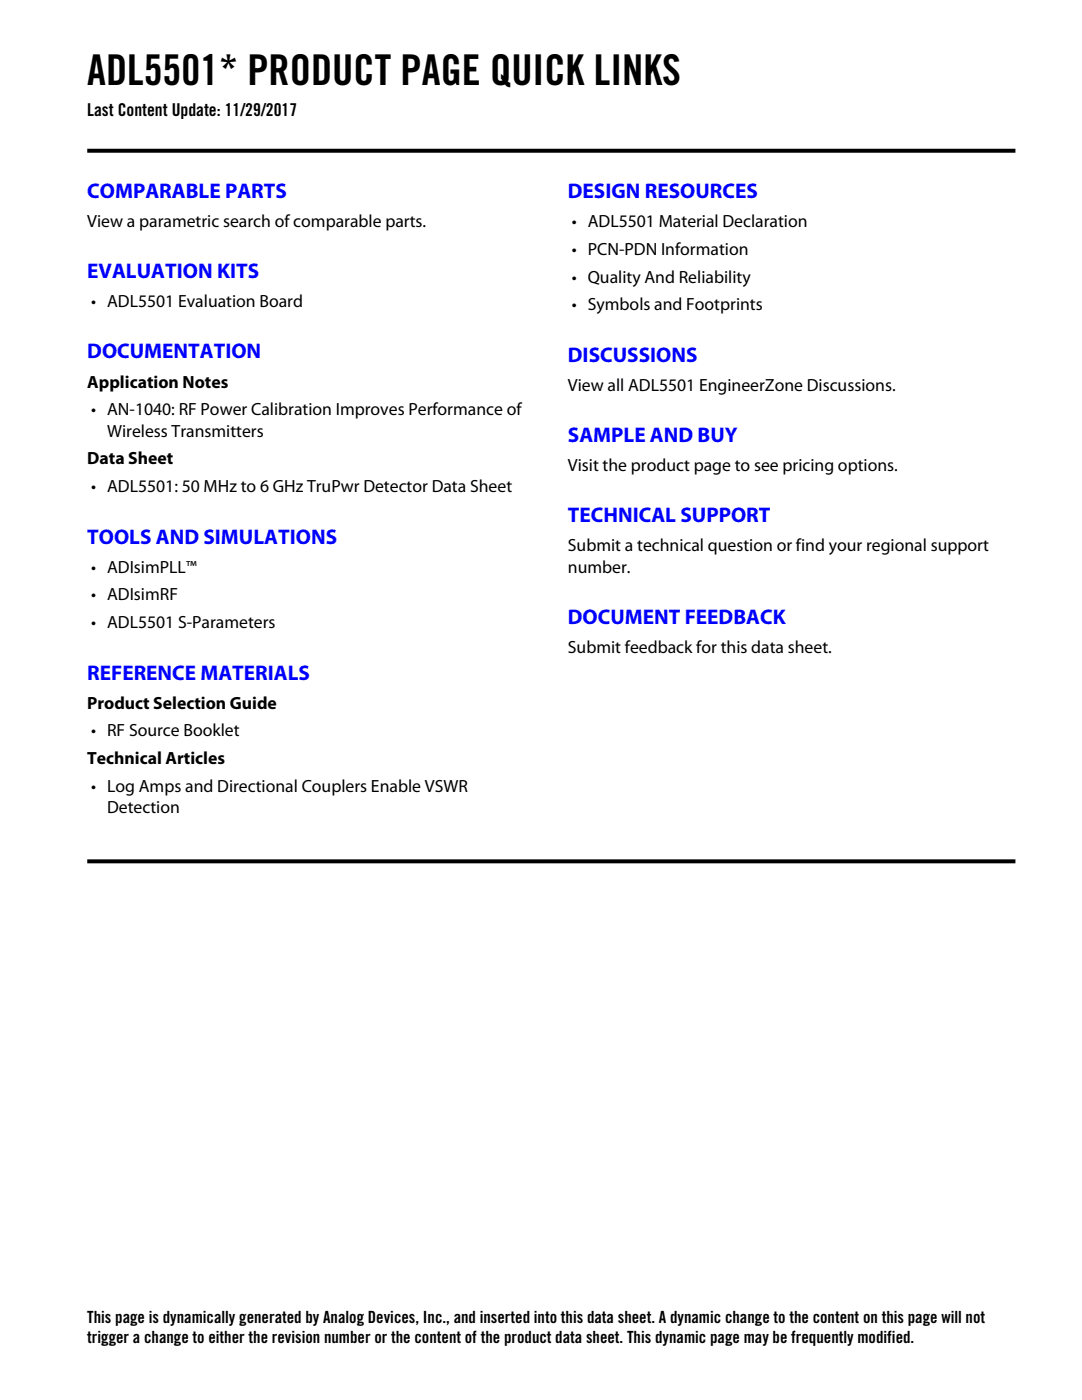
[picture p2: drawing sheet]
<svg xmlns="http://www.w3.org/2000/svg" width="216mm" height="279mm" viewBox="0 0 216 279" stroke-linecap="round" stroke-linejoin="round" font-family="sans-serif">
<defs><g id="words">
<text font-size="8.5" x="17.4" y="17">ADL5501* PRODUCT PAGE QUICK LINKS</text>
<g font-size="4.2" fill="#00f">
<text x="17.4" y="39.5">COMPARABLE PARTS</text>
<text x="113.3" y="39.5">DESIGN RESOURCES</text>
<text x="17.4" y="55.5">EVALUATION KITS</text>
<text x="17.4" y="71.5">DOCUMENTATION</text>
<text x="113.3" y="72.2">DISCUSSIONS</text>
<text x="113.3" y="88.2">SAMPLE AND BUY</text>
<text x="113.3" y="104.2">TECHNICAL SUPPORT</text>
<text x="17.4" y="108.5">TOOLS AND SIMULATIONS</text>
<text x="113.3" y="124.5">DOCUMENT FEEDBACK</text>
<text x="17.4" y="135.6">REFERENCE MATERIALS</text>
</g>
<g font-size="3.5">
<text x="17.4" y="23.1">Last Content Update: 11/29/2017</text>
<text x="17.4" y="45.3">View a parametric search of comparable parts.</text>
<text x="114.1" y="45.3">• ADL5501 Material Declaration</text>
<text x="114.1" y="50.8">• PCN-PDN Information</text>
<text x="114.1" y="56.4">• Quality And Reliability</text>
<text x="18.2" y="61.3">• ADL5501 Evaluation Board</text>
<text x="114.1" y="61.9">• Symbols and Footprints</text>
<text x="17.4" y="77.3">Application Notes</text>
<text x="113.3" y="78">View all ADL5501 EngineerZone Discussions.</text>
<text x="18.2" y="82.9">• AN-1040: RF Power Calibration Improves Performance of</text>
<text x="21.4" y="87.1">Wireless Transmitters</text>
<text x="17.4" y="92.7">Data Sheet</text>
<text x="113.3" y="94">Visit the product page to see pricing options.</text>
<text x="18.2" y="98.2">• ADL5501: 50 MHz to 6 GHz TruPwr Detector Data Sheet</text>
<text x="113.3" y="110">Submit a technical question or find your regional support</text>
<text x="18.2" y="114.3">• ADIsimPLL™</text>
<text x="18.2" y="119.8">• ADIsimRF</text>
<text x="113.3" y="114.3">number.</text>
<text x="18.2" y="125.4">• ADL5501 S-Parameters</text>
<text x="113.3" y="130.3">Submit feedback for this data sheet.</text>
<text x="17.4" y="141.4">Product Selection Guide</text>
<text x="18.2" y="147">• RF Source Booklet</text>
<text x="17.4" y="152.5">Technical Articles</text>
<text x="18.2" y="158.1">• Log Amps and Directional Couplers Enable VSWR</text>
<text x="21.4" y="162.3">Detection</text>
</g>
<g font-size="3.4">
<text x="17.4" y="264.1">This page is dynamically generated by Analog Devices, Inc., and inserted into this data sheet. A dynamic change to the content on this page will not</text>
<text x="17.4" y="268.1">trigger a change to either the revision number or the content of the product data sheet. This dynamic page may be frequently modified.</text>
</g>
</g></defs>
<g fill="#000">
<path d="M17.4 29.7h92.4l.4 .8h-92.8zM109.8 29.7h92.8v.8h-92.4z"/>
<path d="M17.4 171.5h92.4l.4 .8h-92.8zM109.8 171.5h92.8v.8h-92.4z"/>
</g>
<use href="#words"/>
</svg>
